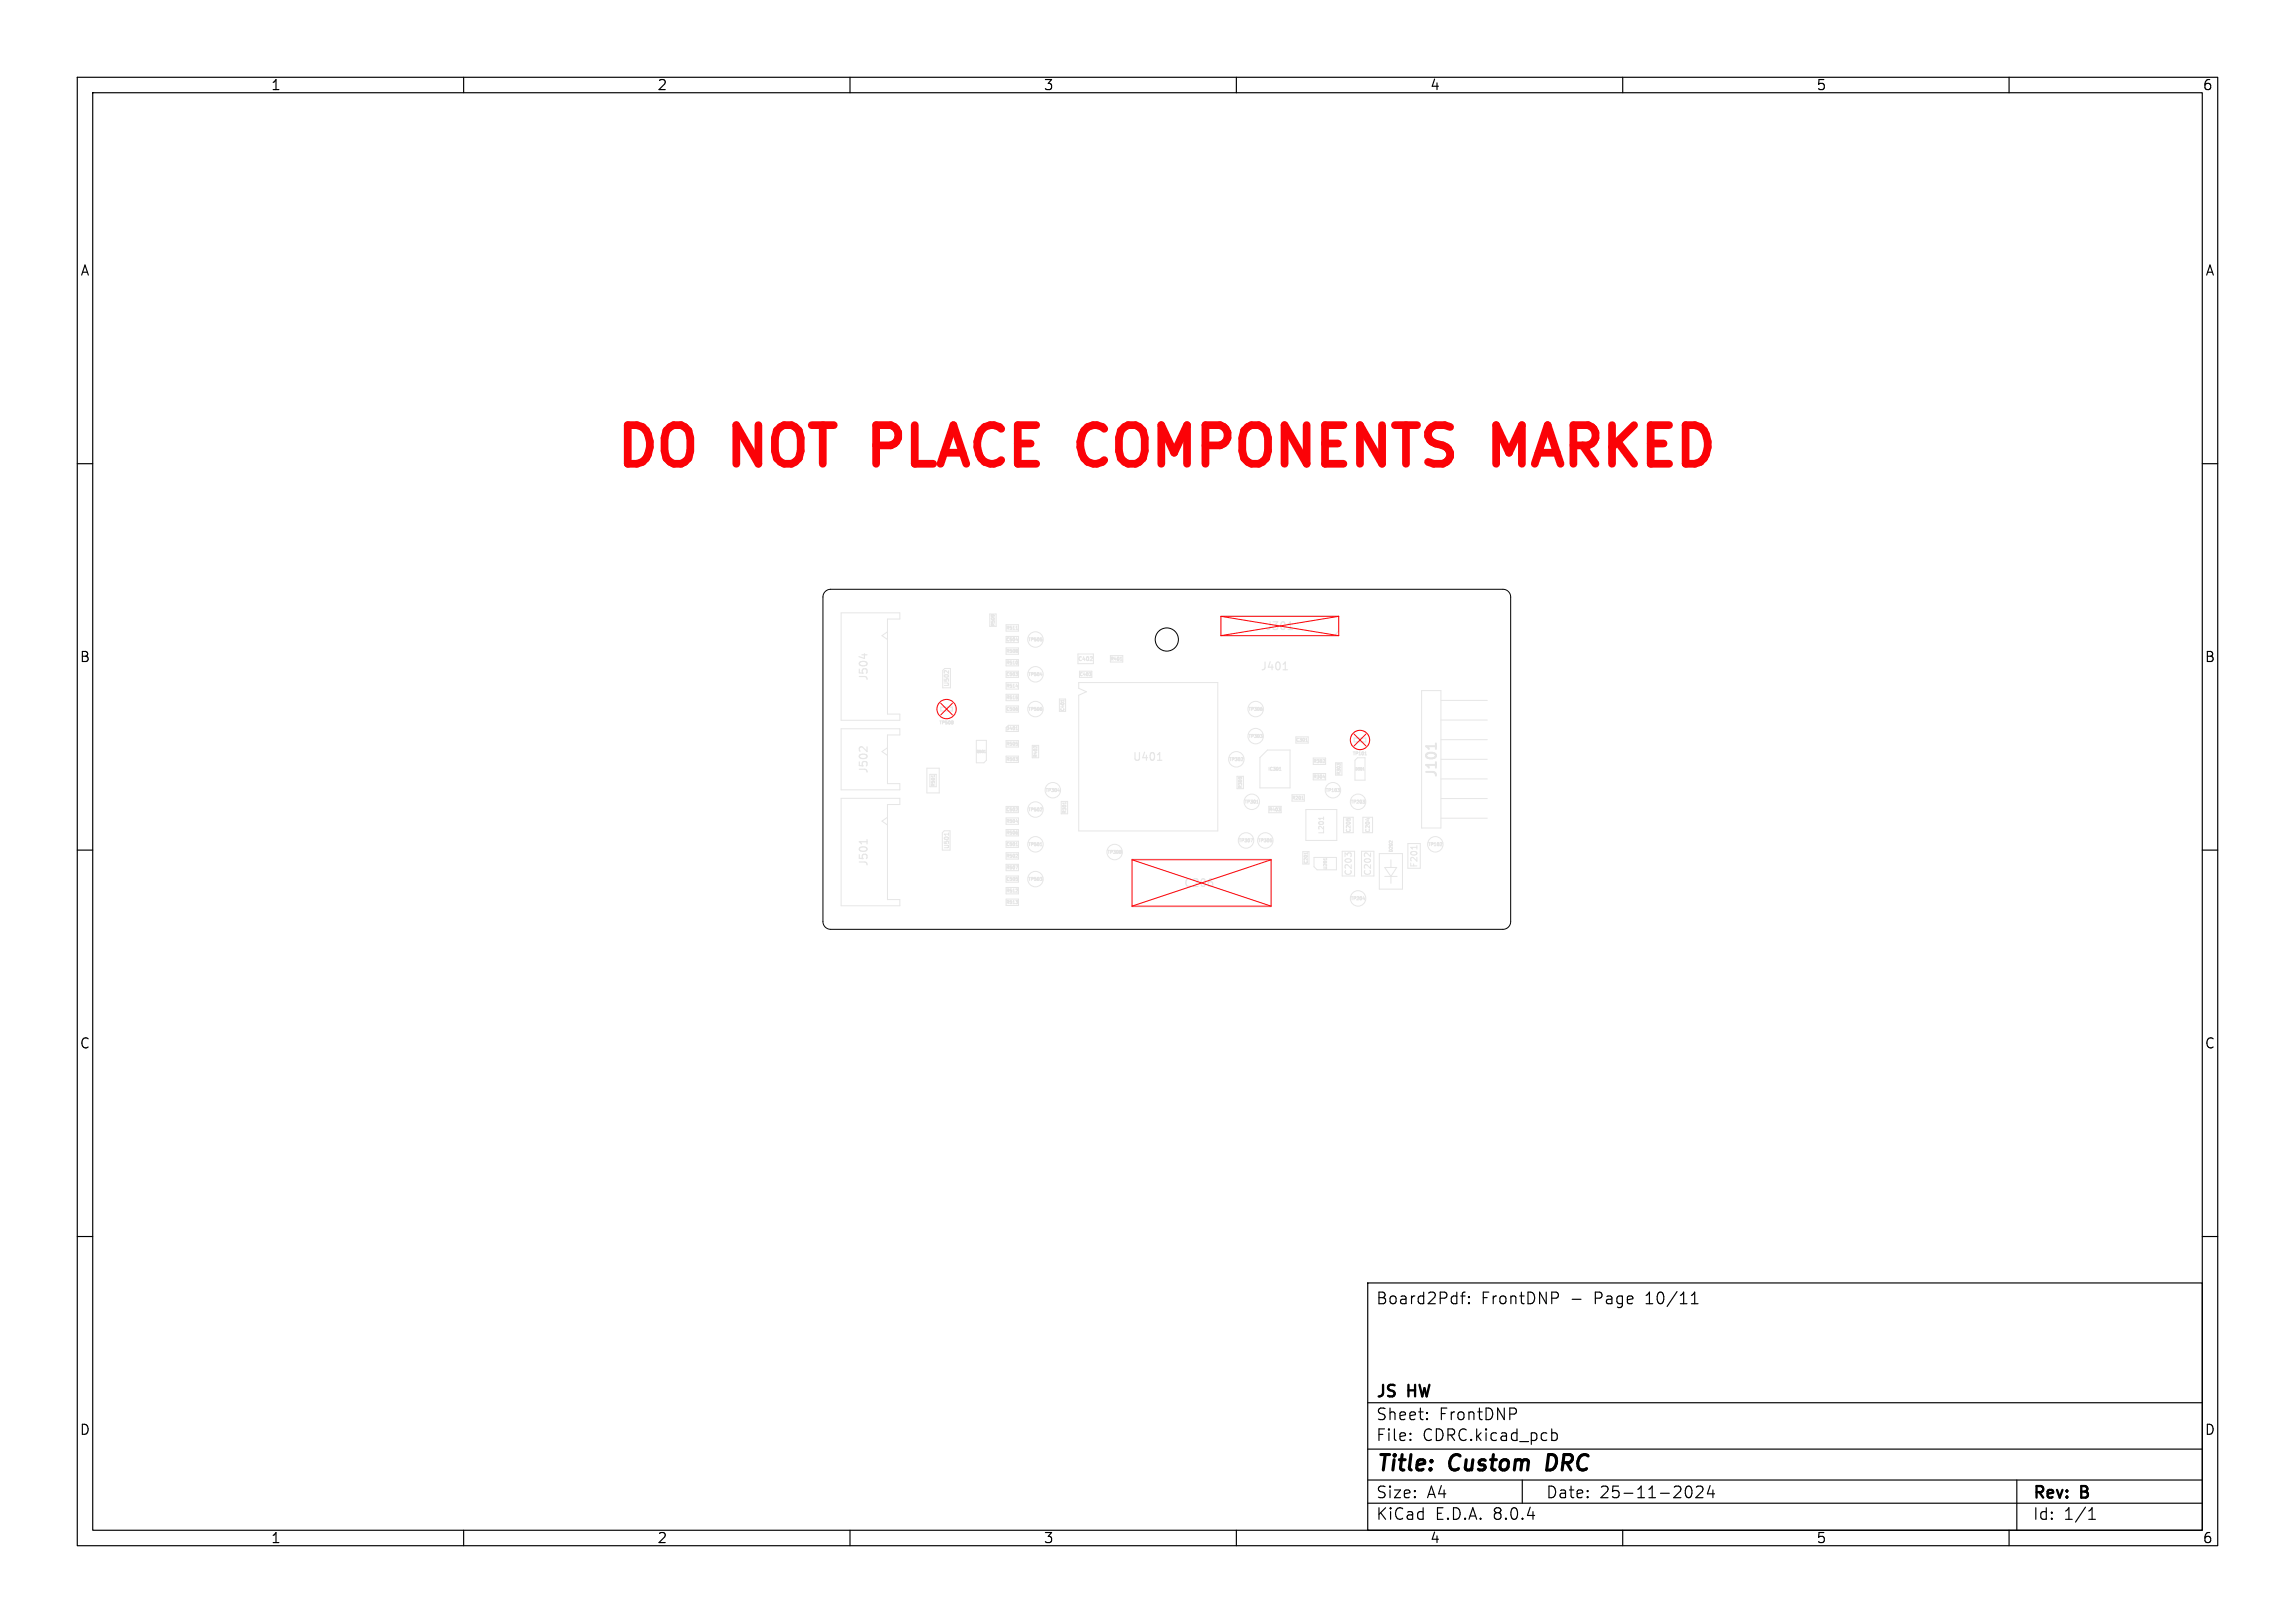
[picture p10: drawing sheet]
<svg xmlns="http://www.w3.org/2000/svg" width="297mm" height="210mm" viewBox="0 0 297 210" stroke-linecap="round" stroke-linejoin="round" font-family="sans-serif">
<defs><g id="words">
<g font-size="7" fill="#fb0207">
<text x="79" y="61.7">DO</text>
<text x="95.1" y="61.7">NOT</text>
<text x="115.2" y="61.7">PLACE</text>
<text x="143.9" y="61.7">COMPONENTS</text>
<text x="199.4" y="61.7">MARKED</text>
</g>
<g font-size="2.8">
<text x="178" y="190.9">Title:</text>
<text x="187.7" y="190.9">Custom</text>
<text x="201" y="190.9">DRC</text>
</g>
<g font-size="2.1">
<text x="178" y="169">Board2Pdf:</text>
<text x="191.7" y="169">FrontDNP</text>
<text x="203.3" y="169">-</text>
<text x="206.5" y="169">Page</text>
<text x="213.2" y="169">10/11</text>
<text x="178" y="184">Sheet:</text>
<text x="178" y="181.2">JS</text>
<text x="182.3" y="181.2">HW</text>
<text x="186.2" y="184">FrontDNP</text>
<text x="178" y="186.7">File:</text>
<text x="184.1" y="186.7">CDRC.kicad_pcb</text>
<text x="178" y="196.9">KiCad</text>
<text x="178" y="194.1">Size:</text>
<text x="184.7" y="194.1">A4</text>
<text x="185.7" y="196.9">E.D.A.</text>
<text x="193.3" y="196.9">8.0.4</text>
<text x="200" y="194.1">Date:</text>
<text x="207" y="194.1">25-11-2024</text>
<text x="263" y="194.3">Rev:</text>
<text x="263" y="196.9">Id:</text>
<text x="267.1" y="196.9">1/1</text>
<text x="269.4" y="194.3">B</text>
</g>
<g font-size="1.8">
<text x="35" y="11.9">1</text>
<text x="85" y="11.9">2</text>
<text x="135" y="11.9">3</text>
<text x="185" y="11.9">4</text>
<text x="235" y="11.9">5</text>
<text x="285" y="11.9">6</text>
<text x="10.3" y="35.9">A</text>
<text x="285.4" y="35.9">A</text>
<text x="10.3" y="85.9">B</text>
<text x="285.3" y="85.9">B</text>
<text x="10.3" y="135.9">C</text>
<text x="285.3" y="135.9">C</text>
<text x="10.3" y="185.9">D</text>
<text x="285.3" y="185.9">D</text>
<text x="35" y="199.9">1</text>
<text x="85" y="199.9">2</text>
<text x="135" y="199.9">3</text>
<text x="185" y="199.9">4</text>
<text x="235" y="199.9">5</text>
<text x="285" y="199.9">6</text>
</g>
<g font-size="1.4" fill="#e6e6e6">
<text x="163.7" y="81.7">J301</text>
<text x="153.1" y="115">C206</text>
</g>
</g></defs>
<g fill="none" stroke="#e6e6e6" stroke-width=".13">
<path d="M108.8 79.3h7.7v.8h-1.7v12.3h1.7v.8h-7.7zM128.1 79.4h.8v1.6h-.8zM128.3 80a.2 .2 0 0 1 .2-.1 .2 .2 0 0 1 .2 .2h-.1a.19 .19 0 0 1-.2 .1 .19 .19 0 0 1-.1-.2zM128.3 79.6v.1M128.3 79.7v.1M128.3 79.8h.2M128.3 79.6h.3l.1 .1M128.3 80h.1M128.3 79.6h.1M128.5 79.6h.1M128.5 79.7v.1M128.5 79.6v.1"/>
<path d="M158 79.7h15.3v1.9l-.7 .7h-14.6zM108.8 94.3h7.7v.8h-1.7v6.3h1.7v.8h-7.7zM114.8 96.8l-.7 .5 .7 .5M114.8 81.7l-.7 .6 .7 .4M119.9 99.4h1.6v3.2h-1.6zM121.6 93.3h.2M121.7 93.3v.4M122 93.5h.2v-.2h-.2v.4M122 86.7l.2-.2h.8v2.5h-1zM122.2 87.9v.2h.3l-.1-.2h.3v.2M122.2 88.4h.4l.1 .1-.1 .2h-.4M122.2 87.4a.27 .27 0 0 1 .3-.1 .27 .27 0 0 1 .2 .2 .27 .27 0 0 1-.3 .2 .27 .27 0 0 1-.2-.3z"/>
<path d="M122.5 93.5h.1M122.6 93.3h-.2v.2h.1M122.6 93.5l-.1 .2-.1-.1M122.7 86.8v.3l-.3-.3-.2 .1 .1 .2M122.8 93.3a.18 .18 0 0 1 .2 .2 .18 .18 0 0 1-.2 .1zM122.8 93.3h.1M123.1 93.4l.1 .1M123.1 93.4l.1-.1 .1 .1M123.1 93.4h.1M123.2 93.5h-.1l.1 .2 .1-.1v-.1M123.2 93.5h.1M123.3 93.4v.1"/>
<path d="M123.3 93.4h.1M126.4 95.8h1.2v2.6l-.3 .3h-.9zM126.5 97.1h.1v.3l-.1-.1zM126.5 97.3l.2 .1M126.8 97.4h.1M126.9 97.1h-.1v.1h.1l.1 .1M127 97.3l-.1 .1M127.1 97.1l.1 .3v-.1v-.2M127.1 97.1h.1M127.2 97.1h.1M127.4 97.4h.2M127.4 97.2l.1-.1v.3"/>
<path d="M128.3 80.3v.2h.2v-.1l.1-.1v.2M128.3 80.7v.2h.4M128.3 80.7h.1M128.3 80.7h.2v.2M128.7 80.7l-.2 .1M130.2 91.4h1.6v.7h-1.6zM130.2 89.8h1.6v.9h-1.6zM130.2 97.8h1.6v.9h-1.6zM130.2 86.8h1.6v.9h-1.6zM130.2 80.8h1.6v.9h-1.6zM130.2 82.4h1.6v.7h-1.6zM130.2 83.8h1.6v.9h-1.6z"/>
<path d="M130.2 85.3h1.6v.9h-1.6zM130.2 88.3h1.6v.9h-1.6zM130.2 94.1l.3-.3h1.3v.9h-1.6zM130.2 95.8h1.6v.9h-1.6zM130.3 81.2h.2v-.1l-.2-.1v.4M130.3 84.2h.2v-.1l-.2-.1v.4M130.3 85.7h.2v-.1l-.2-.1v.4M130.3 88.7h.2v-.1l-.2-.1v.4M130.3 90.2h.2v-.1l-.2-.1v.4M130.3 94a.2 .2 0 0 1 .3 .2 .2 .2 0 0 1-.3 .2zM130.3 96.2h.2v-.1l-.2-.1v.4M130.3 98.2h.2v-.1l-.2-.1v.4"/>
<path d="M130.4 96.2l.2 .2M130.4 90.2l.2 .2M130.4 81.2l.2 .2M130.4 98.2l.2 .2M130.4 84.2l.2 .2M130.4 88.7l.2 .2M130.4 85.7l.2 .2M130.5 87.1a.18 .18 0 0 0-.2 .1 .18 .18 0 0 0 .3 .2M130.5 82.6a.18 .18 0 0 0-.2 .1 .18 .18 0 0 0 .3 .2M130.5 91.6a.18 .18 0 0 0-.2 .1 .18 .18 0 0 0 .3 .2M130.5 87.1h.1M130.5 91.6h.1"/>
<path d="M130.5 82.6h.1M130.7 81.4h.2M130.7 84.4h.2M130.7 88.9h.2M130.7 85.9h.2M130.8 94l-.1 .3h.3M130.9 96.2h.1M130.9 81.2h.1M130.9 94.2v.2M130.9 84.2h.1M130.9 88.7h.1M130.9 87h-.2v.2h.2v.2h-.2"/>
<path d="M130.9 81.2v.2M130.9 82.5h-.2v.2h.2v.2h-.2M130.9 84.2v.2M130.9 85.5h-.2v.2h.2v.2M130.9 88.7v.2M130.9 90h-.2v.2h.2v.2h-.2M130.9 91.5h-.2v.2h.2v.2h-.2M130.9 96.2v.2h-.2M130.9 98h-.2v.2h.2v.2h-.2M130.9 84h-.2v.2h.2M130.9 81h-.2v.2h.2M130.9 88.5h-.2v.2h.2"/>
<path d="M130.9 96h-.2v.2h.2M130.9 81.4h.1M130.9 84.4h.1M130.9 88.9h.1M130.9 85.9h.1M131.1 81.1l.1-.1v.4M131.1 85.6l.1-.1v.4M131.1 88.6l.1-.1v.4M131.1 90.1l.1-.1v.4M131.1 90.4h.2M131.1 81.4h.2M131.1 88.9h.2"/>
<path d="M131.1 85.9h.2M131.1 87.1l.1-.1a.18 .18 0 0 1 .1 .2 .18 .18 0 0 1-.2 .2zM131.1 94.1l.1-.1a.18 .18 0 0 1 .1 .2 .18 .18 0 0 1-.2 .2zM131.1 94.4h.1M131.1 84.4h.1M131.1 82.6l.1-.1a.18 .18 0 0 1 .1 .2 .18 .18 0 0 1-.2 .2zM131.1 84.1l.1-.1a.18 .18 0 0 1 .1 .2 .18 .18 0 0 1-.2 .2zM131.1 91.6l.1-.1a.18 .18 0 0 1 .1 .2 .18 .18 0 0 1-.2 .2zM131.1 96.1l.1-.1a.18 .18 0 0 1 .1 .2 .18 .18 0 0 1-.2 .2zM131.1 98.1l.1-.1a.18 .18 0 0 1 .1 .2 .18 .18 0 0 1-.2 .2zM131.1 87.1h.1M131.1 96.1h.1"/>
<path d="M131.1 91.6h.1M131.1 98.1h.1M131.1 82.6h.1M131.4 87h.3l-.1 .2h.1v.2h-.3M131.4 98h.3l-.1 .2h.1v.2h-.3M131.5 81.1l.1-.1v.4M131.5 94.1l.1-.1v.4M131.5 84.1h.1M131.5 81.4h.2M131.5 84.1v-.1l.2 .1M131.5 94.4h.2M131.5 84.1v.1"/>
<path d="M131.5 85.9a.19 .19 0 0 1-.1-.2 .19 .19 0 0 1 .2-.1l.1 .3M131.5 85.9h.1M131.5 84.2v.1v.1h.2l-.1-.2M131.5 84.2h.1M131.6 88.5l-.1 .3h.2M131.6 82.5l-.1 .3h.2M131.7 91.5l-.2 .1v.3h.2v-.2l-.2 .1M131.7 82.7v.2M131.7 88.7v.2M131.7 85.9h-.1M131.7 90h-.2v.2h.2v.2h-.2M131.7 96h-.2v.2h.2v.2h-.2"/>
<path d="M131.7 84.1h.1M131.7 84.1l-.1 .1M133.1 87h.2M133.1 82.5h.2M133.1 91.5h.2M133.2 82.5v.4M133.2 87v.4M133.2 91.5v.4M133.5 87.2h.2v-.1l-.2-.1v.4M133.5 82.7h.2v-.1l-.2-.1v.4M133.5 91.7h.2v-.1l-.2-.1v.4M133.6 96.4h.8v1.7h-.8z"/>
<path d="M133.8 96.8h.1M133.8 97a.19 .19 0 0 1 .2-.1 .19 .19 0 0 1 .2 .2h-.1a.19 .19 0 0 1-.2 .1 .19 .19 0 0 1-.1-.2zM133.9 97.4h.3M134 97.9v-.2h-.2v.2h.4M134 97.3v.2l-.2-.1M134.1 87h-.2v.2h.1l.1 .2h-.2M134.1 82.5h-.2v.2h.1l.1 .2h-.2M134.1 91.5h-.2v.2h.1l.1 .2h-.2M134.2 96.6v.2l-.3-.2h-.1v.2M134.2 97.7l-.2 .1M134.3 87.1v-.1a.18 .18 0 0 1 .2 .2 .18 .18 0 0 1-.2 .2zM134.3 91.6v-.1a.18 .18 0 0 1 .2 .2 .18 .18 0 0 1-.2 .2z"/>
<path d="M134.3 82.6v-.1a.18 .18 0 0 1 .2 .2 .18 .18 0 0 1-.2 .2zM134.7 91.6l-.1 .3h.2v-.2l-.2 .1M134.7 91.6h.1M134.7 87l-.1 .3h.3M134.8 91.5l-.1 .1M134.8 87.2v.2M134.8 82.5h-.2v.2h.2v.2h-.2M137.1 90.4h.8v1.7h-.8zM137.3 91.7a.18 .18 0 0 0 .2 .2 .18 .18 0 0 0 .1-.2M137.3 91a.19 .19 0 0 1 .2-.1 .19 .19 0 0 1 .2 .2h-.1a.22 .22 0 0 1-.3-.1zM137.3 91h.1M137.4 91.4h.3"/>
<path d="M137.5 91.3v.2l-.2-.1M137.7 90.6v.2M137.7 90.7h-.4l.1 .1M139.5 84.6h2v1.3h-2zM139.6 88.3h18v19.2h-18v-17.5l1-.5-1-.4zM139.7 86.8h1.6v.9h-1.6zM139.9 85.4v.1M139.9 85a.23 .23 0 0 0-.3 .2 .23 .23 0 0 0 .3 .3M140.1 87.1a.18 .18 0 0 0-.3 .1 .18 .18 0 0 0 .3 .2M140.2 85l-.1 .3h.3M140.3 87l-.1 .3h.3M140.4 85.1v.4"/>
<path d="M140.4 87.2v.2M140.6 87.1a.19 .19 0 0 0 0 .2 .19 .19 0 0 0 .2 .1v-.3M140.6 87.1h.2M140.6 87.1h.1M140.7 85a.23 .23 0 0 1 .2 .2 .23 .23 0 0 1-.2 .2zM140.8 87.1h.1M140.8 85.4v.1M140.9 87h.3l-.1 .2h.1v.2h-.3M141.1 85h.2l.1 .1-.3 .4h.3M143.7 84.8h1.6v.9h-1.6zM143.8 85.2h.2v-.1l-.2-.1v.4M143.9 85.2l.2 .2"/>
<path d="M144.3 85l-.1 .3h.3M144.4 85.2v.2M144.6 85.1l.1-.1a.18 .18 0 0 1 .1 .2 .18 .18 0 0 1-.2 .2zM145 85.4h.2M145 85.1l.1-.1v.4M159.1 98h.2M159.2 98v.4M159.5 98.2h.2v-.1l-.2-.1v.4M159.8 98h.3l-.1 .2h.1v.2h-.3M160.3 98.1v-.1a.18 .18 0 0 1 .2 .2 .18 .18 0 0 1-.2 .2zM160.6 98.1l.2-.1v.1l-.2 .3h.2M160.6 98.1h.1"/>
<path d="M161.6 95h.2M161.6 91.5h.2M161.7 91.5v.4M161.7 95v.4M162 95.2h.2v-.1l-.2-.1v.4M162 91.7h.2v-.1l-.2-.1v.4M162.3 91.5h.3l-.1 .2h.1v.2h-.3M162.3 95h.3l-.1 .2h.1v.2h-.2M162.3 95.4h.1M162.8 91.6v-.1a.18 .18 0 0 1 .2 .2 .18 .18 0 0 1-.2 .2zM162.8 95.1v-.1a.18 .18 0 0 1 .2 .2 .18 .18 0 0 1-.2 .2zM163 98l1-.9h2.9v4.9h-3.9z"/>
<path d="M163.1 95h.2l-.1 .2h.1M163.1 95.4h.2M163.2 91.6l-.1 .3h.2v-.2l-.2 .1M163.2 91.6h.1M163.3 95.2h.1M163.3 91.5l-.1 .1M163.3 95.2v.2M163.3 95.4h.1M164.2 99.3v.4M164.6 99.3a.18 .18 0 0 0-.2 .2 .18 .18 0 0 0 .2 .1M164.8 99.6l.2 .1M164.8 99.3h.2l-.1 .1 .1 .1v.1"/>
<path d="M165 99.6v.1M165.2 99.6a.19 .19 0 0 1 0-.2 .19 .19 0 0 1 .2-.1v.3M165.2 99.6v.1M165.2 99.7h.2M165.4 99.6v.1M165.6 99.7h.2M165.6 99.4l.1-.1v.4M167.7 95.4h1.6v.7h-1.6zM168.1 95.6a.18 .18 0 0 0-.3 .1 .18 .18 0 0 0 .3 .2M168.2 95.5h.2l-.1 .2h.1v.2h-.2M168.6 95.6l.1-.1a.18 .18 0 0 1 .1 .2 .18 .18 0 0 1-.2 .2zM169 95.9h.2"/>
<path d="M169 95.6l.1-.1v.4M169.9 98.1h1.7v.8h-1.7zM170.1 98.5h.2v-.2h-.2v.4M170.2 98.5l.1 .2M170.4 98.3h.3l-.1 .1 .1 .1v.1h-.3M170.9 98.3a.18 .18 0 0 1 .2 .2 .18 .18 0 0 1-.2 .1zM171.2 98.3h.2v.1l-.2 .3h.2M172.8 98.7h.9v1.6h-.9zM173 99.8v-.2l.2 .1v-.1h.2v.2M173.1 99.2a.2 .2 0 0 1 .2 0 .2 .2 0 0 1 .1 .2 .19 .19 0 0 1-.2 0 .19 .19 0 0 1-.1-.2zM173.1 100l-.1 .2h.4M173.1 100h.1"/>
<path d="M173.1 99.2h.1M173.2 100h.1M173.2 98.8v.1l-.2-.1v.3M173.2 100v.2M173.2 98.8h.2v.3M173.2 98.8h.1M173.4 99.9l-.2 .2M175.1 97.3h.2M175.2 97.3v.4M175.3 98.4l.4-.3h.9v2.9h-1.3zM175.5 99.3a.16 .16 0 0 1 .1 .2 .16 .16 0 0 1-.1 .1zM175.5 97.5h.2v-.2h-.2v.4"/>
<path d="M175.7 99.3h.2l-.1 .1 .1 .1v.1h-.2M175.9 97.4l.1-.1v.4M175.9 97.7h.2M176.1 99.6h.1M176.1 99.4v.2M176.1 99.3l.2 .1-.1 .2h-.1M176.1 99.3v.1M176.3 97.3a.18 .18 0 0 1 .2 .2 .18 .18 0 0 1-.2 .1zM176.4 99.4l.1-.1v.3M176.4 99.6h.2M176.6 97.7h.2M176.6 97.4l.1-.1v.4"/>
<path d="M184 89.4h2.5v17.7h-2.5zM186.5 98.3h6M186.5 90.6h6M186.5 93.2h6M186.5 95.7h6M108.8 103.3h7.7v.8h-1.7v12.3h1.7v.8h-7.7zM114.8 105.8l-.7 .4 .7 .6M120.3 100.2h.9v1.6h-.9zM120.5 101.1v.2h.2v-.2h.2v.2M120.6 100.7a.19 .19 0 0 1 .2 0 .19 .19 0 0 1 .1 .2 .19 .19 0 0 1-.2 0 .19 .19 0 0 1-.1-.2zM120.7 101.7v-.2h-.1l-.1 .2h.4M120.9 100.4h-.4l.1 .1"/>
<path d="M120.9 101.4l-.2 .2M120.9 100.3v.2M122.2 109.4h.4l.1 .1-.1 .2h-.4M122.2 108.9v.2h.3l-.1-.2h.3v.2M122.2 107.5h.7v2.5h-1v-2.2zM122.2 108.4a.27 .27 0 0 1 .3-.1 .27 .27 0 0 1 .2 .2 .27 .27 0 0 1-.3 .2 .27 .27 0 0 1-.2-.3zM122.7 107.8v.3M122.7 107.9h-.5l.2 .2M130.2 108.8h1.6v.9h-1.6zM130.2 110.3h1.6v.9h-1.6zM130.2 105.8h1.6v.9h-1.6zM130.2 104.4h1.6v.7h-1.6z"/>
<path d="M130.2 107.3h1.6v.9h-1.6zM130.2 111.8h1.6v.9h-1.6zM130.2 113.4h1.6v.7h-1.6zM130.2 114.8h1.6v.9h-1.6zM130.2 116.3h1.6v.9h-1.6zM130.3 106.2h.2v-.1l-.2-.1v.4M130.3 107.7h.2v-.1l-.2-.1v.4M130.3 110.7h.2v-.1l-.2-.1v.4M130.3 112.2h.2v-.1l-.2-.1v.4M130.3 115.2h.2v-.1l-.2-.1v.4M130.3 116.7h.2v-.1l-.2-.1v.4M130.4 115.2l.2 .2"/>
<path d="M130.4 106.2l.2 .2M130.4 116.7l.2 .2M130.4 110.7l.2 .2M130.4 107.7l.2 .2M130.4 112.2l.2 .2M130.5 104.6a.18 .18 0 0 0-.2 .1 .18 .18 0 0 0 .3 .2M130.5 109.1a.18 .18 0 0 0-.2 .1 .18 .18 0 0 0 .3 .2M130.5 113.6a.18 .18 0 0 0-.2 .1 .18 .18 0 0 0 .3 .2M130.5 109.1h.1M130.5 113.6h.1M130.5 104.6h.1M130.7 115.4h.2"/>
<path d="M130.7 106.4h.2M130.7 107.9h.2M130.7 110.9h.2M130.9 115.2h.1M130.9 106.2h.1M130.9 110.7h.1M130.9 104.5h-.2v.2h.2v.2h-.2M130.9 106.2v.2M130.9 107.5h-.2v.2h.2v.2M130.9 109h-.2v.2h.2v.2h-.2M130.9 110.7v.2M130.9 112h-.2v.2h.2v.2h-.2"/>
<path d="M130.9 113.5h-.2v.2h.2v.2h-.2M130.9 115.2v.2M130.9 116.5h-.2v.2h.2v.2h-.2M130.9 115h-.2v.2h.2M130.9 115.4h.1M130.9 110.9h.1M130.9 106h-.2v.2h.2M130.9 106.4h.1M130.9 110.5h-.2v.2h.2M130.9 107.9h.1M131.1 116.6l.1-.1v.4M131.1 115.4h.2"/>
<path d="M131.1 115.1l.1-.1v.4M131.1 116.9h.2M131.1 107.6l.1-.1a.18 .18 0 0 1 .1 .2 .18 .18 0 0 1-.2 .2zM131.1 112.1l.1-.1a.18 .18 0 0 1 .1 .2 .18 .18 0 0 1-.2 .2zM131.1 106.4h.1M131.1 110.9h.1M131.1 107.9h.1M131.1 104.6l.1-.1a.18 .18 0 0 1 .1 .2 .18 .18 0 0 1-.2 .2zM131.1 106.1l.1-.1a.18 .18 0 0 1 .1 .2 .18 .18 0 0 1-.2 .2zM131.1 109.1l.1-.1a.18 .18 0 0 1 .1 .2 .18 .18 0 0 1-.2 .2zM131.1 110.6l.1-.1a.18 .18 0 0 1 .1 .2 .18 .18 0 0 1-.2 .2zM131.1 113.6l.1-.1a.18 .18 0 0 1 .1 .2 .18 .18 0 0 1-.2 .2z"/>
<path d="M131.1 109.1h.1M131.1 113.6h.1M131.1 104.6h.1M131.4 116.5h.3l-.1 .2h.1v.2h-.3M131.4 112h.3l-.2 .4M131.5 104.6l.1-.1 .1 .1-.3 .3h.3M131.5 110.6l.1-.1 .1 .1-.3 .3h.3M131.5 115.1l.1-.1 .1 .1-.3 .3h.3M131.5 109.4h.2M131.5 109.1l.1-.1v.4M131.6 106l-.1 .3h.2M131.7 107.5l-.2 .1v.3h.2v-.2l-.2 .1"/>
<path d="M131.7 106.2v.2M131.7 113.5h-.2v.2h.2v.2h-.2M133.1 109h.2M133.1 113.5h.2M133.1 104.5h.2M133.2 104.5v.4M133.2 109v.4M133.2 113.5v.4M133.5 104.7h.2v-.1l-.2-.1v.4M133.5 109.2h.2v-.1l-.2-.1v.4M133.5 113.7h.2v-.1l-.2-.1v.4M134.1 104.5h-.2v.2h.1l.1 .2h-.2"/>
<path d="M134.1 109h-.2v.2h.1l.1 .2h-.2M134.1 113.5h-.2v.2h.1l.1 .2h-.2M134.3 113.6v-.1a.18 .18 0 0 1 .2 .2 .18 .18 0 0 1-.2 .2zM134.3 104.6v-.1a.18 .18 0 0 1 .2 .2 .18 .18 0 0 1-.2 .2zM134.3 109.1v-.1a.18 .18 0 0 1 .2 .2 .18 .18 0 0 1-.2 .2zM134.6 113.5h.2l-.1 .2h.1v.2h-.2M134.6 109.4h.2M134.6 109.1l.1-.1v.4M134.8 104.6h-.2M134.8 104.6h.1M134.8 104.6v.1l-.2 .2h.2M135.4 102h.2"/>
<path d="M135.5 102v.4M135.7 102.2h.2v-.1l-.2-.1v.4M136.1 102.4h.2M136.1 102h.2l-.1 .2h.1v.2M136.3 102.4h.1M136.5 102.1l.1-.1a.18 .18 0 0 1 .1 .2 .18 .18 0 0 1-.2 .2zM136.5 102.4h.1M137 102l-.1 .3h.2M137.1 102.2v.2M137.3 103.7h.9v1.6h-.9zM137.5 104.8v-.2l.2 .1v-.1h.2v.2M137.6 104.2a.19 .19 0 0 1 .2 0 .19 .19 0 0 1 .1 .2 .21 .21 0 0 1-.2 0 .21 .21 0 0 1-.1-.2z"/>
<path d="M137.6 104.4h.1M137.7 105.2v-.2h-.1l-.1 .2h.4M137.9 103.9h-.4l.1 .1M137.9 104.9l-.2 .2M137.9 103.8v.2M143.4 110h.2M143.5 110v.4M143.7 110.2h.2v-.1l-.2-.1v.4M144.1 110h.2l-.1 .2h.1v.2h-.2M144.5 110.1l.1-.1a.18 .18 0 0 1 .1 .2 .18 .18 0 0 1-.2 .2zM144.9 110.2v.1v.1h.2v-.2M144.9 110.2h.1"/>
<path d="M145 110.2h.1M145.1 110.1h-.2v.1M145.1 110.1h.1M145.1 110.2h.1M145.1 110.1l-.1 .1M146.5 111.1h18v6.3h-18zM160.1 100.4h.8v1.7h-.8zM160.3 100.6v.2h.2v-.2h.1v.2M160.3 101.6v-.3l.1 .1 .1-.1h.1v.3M160.3 101a.19 .19 0 0 1 .2-.1 .19 .19 0 0 1 .2 .2h-.1a.19 .19 0 0 1-.2 .1 .19 .19 0 0 1-.1-.2zM160.4 108.5h.2M160.5 108.5v.4"/>
<path d="M160.5 101.9v-.2h-.2v.2h.4M160.7 101.7l-.2 .1M160.9 108.7h-.2M160.9 108.7v-.1l-.2-.1v.4M160.9 108.7h.1M161.1 108.9h.2M161.1 108.5h.2l-.1 .2h.1M161.1 103.5h.2M161.2 103.5v.4M161.3 108.7h.1M161.3 108.7v.2M161.3 108.9h.1"/>
<path d="M161.5 103.7h.2v-.1l-.2-.1v.4M161.5 108.9a.19 .19 0 0 1 0-.2 .19 .19 0 0 1 .2-.1v.3M161.5 108.9h.1M161.5 108.9h.2M161.7 108.9h.1M161.8 103.5h.3l-.1 .2h.1v.2h-.3M161.9 108.5h.2l-.2 .4M162.3 103.6a.19 .19 0 0 0-.1 .2 .19 .19 0 0 0 .2 .1v-.3M162.3 103.6h.1M162.4 103.6h.1M162.6 103.9h.2M162.6 103.6l.1-.1v.4"/>
<path d="M162.9 108.5h.2M163 108.5v.4M163.2 108.7h.2v-.1l-.2-.1v.4M163.6 108.5h.2l-.1 .2h.1M163.6 108.9h.2M163.8 108.7h.1M163.8 108.7v.2M163.8 108.9h.1M164 108.6l.1-.1a.19 .19 0 0 1 .1 .2 .19 .19 0 0 1-.2 .2zM164 108.9h.1M164.2 104.3h1.6v.9h-1.6zM164.3 104.7h.2v-.1l-.2-.1v.4"/>
<path d="M164.4 104.7l.2 .2M164.6 108.5h-.2v.2h.2v.2h-.2M164.8 104.5l-.1 .3h.3M164.9 104.7v.2M165.1 104.6l.1-.1a.18 .18 0 0 1 .1 .2 .18 .18 0 0 1-.2 .2zM165.1 104.6h.1M165.4 104.5h.3l-.1 .2h.1v.2h-.3M167.2 102.8h1.6v.9h-1.6zM167.4 103.2l.2 .2M167.5 103.2h-.2M167.5 103.2h.1M167.5 103.2v-.1l-.2-.1v.4"/>
<path d="M167.7 103.1l.2-.1v.1l-.2 .3h.2M168.1 103.4a.19 .19 0 0 1 0-.2 .19 .19 0 0 1 .2-.1v.3M168.1 103.4h.1M168.1 103.4h.2M168.3 103.4h.1M168.5 103.4h.2M168.5 103.1l.1-.1v.4M168.6 110.2h.8v1.6h-.8zM168.8 110.7a.19 .19 0 0 1 .2 0 .19 .19 0 0 1 .2 .2h-.1a.19 .19 0 0 1-.2 0 .19 .19 0 0 1-.1-.2zM168.8 111.4a.18 .18 0 0 0 .2 .3 .18 .18 0 0 0 .1-.3M169 104.8h4v4h-4zM169.2 111.1v.2l-.3-.2h-.1v.2"/>
<path d="M169.2 110.4h-.4l.1 .1M169.2 110.3v.2M169.9 100.1h1.7v.8h-1.7zM170 111h3v1.5h-2.6l-.4-.4zM170.2 100.5l.1 .2M170.3 100.5h-.2M170.3 100.5v-.2h-.2v.4M170.3 100.5h.1M170.4 100.3h.3l-.1 .1 .1 .1v.1h-.3M170.7 106.4a.3 .3 0 0 1 .4-.1 .3 .3 0 0 1 .2 .3 .31 .31 0 0 1-.4 .1 .31 .31 0 0 1-.2-.3zM170.9 100.6a.19 .19 0 0 1-.1-.2 .19 .19 0 0 1 .2-.1v.3M170.9 100.6v.1"/>
<path d="M170.9 100.7h.1M171 100.6v.1M171.3 112.2l.4 .1-.1 .1h-.3M171.3 105.9h-.6l.1 .2M171.3 105.7v.4M171.3 106.9v.4l-.5-.4-.1 .1v.3M171.3 107.5v.3h-.6M171.3 100.3l-.1 .2h.3M171.3 111.5a.19 .19 0 0 1 .2-.1 .19 .19 0 0 1 .2 .2h-.1a.19 .19 0 0 1-.2 .1 .19 .19 0 0 1-.1-.2zM171.4 100.4v.3M171.6 102h.2M171.7 111.8v.3l-.3-.3-.1 .1v.1"/>
<path d="M171.7 111v.3M171.7 111.2h-.4l.1 .1M171.7 102v.4M172 102.2h.2v-.1l-.2-.1v.4M172.4 102.4h.2M172.4 102.1l.1-.1v.4M172.8 102.1v-.1a.18 .18 0 0 1 .2 .2 .18 .18 0 0 1-.2 .2zM173.1 102.4h.2M173.1 102h.2l-.1 .2h.1v.2M173.3 102.4h.1M173.7 110.1h1.6v3.3h-1.6zM173.9 105.8h1.2v2h-1.2z"/>
<path d="M174.1 110.9v-.5l.3 .2v-.2h.4l.1 .1-.1 .4M174.1 111.2a.47 .47 0 0 1 .8 .2 .45 .45 0 0 1-.8-.1zM174.1 112.6a.35 .35 0 0 0 .4 .5 .35 .35 0 0 0 .3-.5M174.2 105.9v.2l.3 .1-.1-.3h.3v.3M174.3 106.4a.24 .24 0 0 1 .2-.1 .24 .24 0 0 1 .2 .3 .24 .24 0 0 1-.3 .1 .24 .24 0 0 1-.1-.3zM174.3 107.3a.22 .22 0 0 0 .2 .3 .22 .22 0 0 0 .2-.3M174.7 106.8v.3l-.3-.3-.2 .1 .1 .2M174.9 111.9v.5l-.6-.5-.2 .1v.3M174.9 116h.2M174.9 103.5h.2M175 103.5v.4M175 116v.4"/>
<path d="M175.2 103.7h.2v-.1l-.2-.1v.4M175.2 116.2h.2v-.1l-.2-.1v.4M175.6 116.1l.2-.1v.1l-.2 .3h.2M175.6 103.6h.2M175.6 103.6h.1M175.8 103.6h.1M175.8 103.6v.1l-.2 .2h.2M176 103.6a.19 .19 0 0 0 0 .2 .19 .19 0 0 0 .2 .1v-.3M176 116.4a.19 .19 0 0 1 0-.2 .19 .19 0 0 1 .2-.1v.3M176 116.4h.1M176 116.4h.2M176 103.6h.2"/>
<path d="M176 103.6h.1M176.2 103.6h.1M176.2 116.4h.1M176.2 110.1h1.6v3.3h-1.6zM176.3 103.5h.3l-.1 .2h.1v.2h-.3M176.4 105.8h1.2v2h-1.2zM176.5 116l-.1 .3h.2M176.6 116.2v.2M176.6 111.2a.47 .47 0 0 1 .8 .2 .45 .45 0 0 1-.8-.1zM176.6 112.6a.35 .35 0 0 0 .4 .5 .35 .35 0 0 0 .3-.5M176.8 106.4a.24 .24 0 0 1 .2-.1 .24 .24 0 0 1 .2 .3 .24 .24 0 0 1-.3 .1 .24 .24 0 0 1-.1-.3zM176.8 107.3a.22 .22 0 0 0 .2 .3 .22 .22 0 0 0 .2-.3"/>
<path d="M176.9 105.9h.3M177.1 105.9v.3l-.4-.2M177.2 106.8v.3l-.3-.3-.2 .1 .1 .2M177.4 110.4v.5l-.6-.5-.2 .1v.3M177.4 111.9v.5l-.6-.5-.2 .1v.3M178.5 110.5h3v4.6h-3zM179.2 112.2h1.6l-.8 1.2zM179.2 113.4h1.6M179.8 110a.21 .21 0 0 1 .2 0 .21 .21 0 0 1 .2 .2h-.4zM179.8 109.2a.19 .19 0 0 1 .2 0 .19 .19 0 0 1 .2 .2h-.1a.19 .19 0 0 1-.2 0 .19 .19 0 0 1-.1-.2zM180 111.3v.9M180 113.4v.9"/>
<path d="M180.2 108.8v.3l-.3-.3-.1 .1v.1M180.2 109.6v.2l-.3-.2h-.1v.2M182.2 109.1h1.6v3.3h-1.6zM182.6 111.7v.3h.8M182.6 110.3a.47 .47 0 0 1 .8 .1 .45 .45 0 0 1-.8 0zM182.9 111.8v.2M183.4 110.9v.5l-.6-.5-.2 .2v.3M183.4 109.4v.5M183.4 109.6h-.8l.2 .3M184.9 109h.2M185 109v.4M185.2 109.2h.2v-.1l-.2-.1v.4"/>
<path d="M185.6 109.4h.2M185.6 109.1l.1-.1v.4M186 109.1l.1-.1a.18 .18 0 0 1 .1 .2 .18 .18 0 0 1-.2 .2zM186 109.1h.1M186.4 109.1l.1-.1 .1 .1-.3 .3h.3M186.5 100.8h6M186.5 103.3h6M186.5 105.9h6"/>
<circle cx="134" cy="87.2" r="1"/>
<circle cx="134" cy="91.7" r="1"/>
<circle cx="134" cy="82.7" r="1"/>
<circle cx="160" cy="98.2" r="1"/>
<circle cx="162.5" cy="95.2" r="1"/>
<circle cx="162.5" cy="91.7" r="1"/>
<circle cx="134" cy="109.2" r="1"/>
<circle cx="134" cy="113.7" r="1"/>
<circle cx="134" cy="104.7" r="1"/>
<circle cx="136.2" cy="102.2" r="1"/>
<circle cx="144.2" cy="110.2" r="1"/>
<circle cx="161.3" cy="108.7" r="1"/>
<circle cx="162" cy="103.7" r="1"/>
<circle cx="163.7" cy="108.7" r="1"/>
<circle cx="172.5" cy="102.2" r="1"/>
<circle cx="175.7" cy="103.7" r="1"/>
<circle cx="175.7" cy="116.2" r="1"/>
<circle cx="185.7" cy="109.2" r="1"/>
</g>
<g fill="none" stroke="#e6e6e6" stroke-width=".15">
<path d="M111.2 99.5h.7a.32 .32 0 0 1 .3 .4M111.2 86.6v.5h.5l-.1-.1v-.4l.2-.1 .3 .1 .1 .1-.1 .4M111.2 87.5h.7a.32 .32 0 0 1 .3 .4M111.2 98.6v.5h.5l-.1-.1v-.4l.2-.1 .3 .1 .1 .1-.1 .4M111.3 85.7a.54 .54 0 0 1 .9 .2 .57 .57 0 0 1-1-.1zM111.3 97.7a.54 .54 0 0 1 .9 .2 .57 .57 0 0 1-1-.1zM111.5 84.7h.7M111.9 84.6v.6l-.7-.2M112.2 96.6v.7l-.7-.7-.2 .1-.1 .1 .1 .4M121.8 91.5h1.4v.5h-1.4zM146.9 97.4v.8l.2 .2 .3-.1 .1-.1v-.8M148.1 97.3l-.2 .7h.6"/>
<path d="M148.4 97.7v.7M148.9 97.5l.2-.1a.53 .53 0 0 1 .3 .5 .53 .53 0 0 1-.3 .5l-.2-.1-.1-.3zM149.8 98.4h.6M149.8 97.7l.3-.3v1M163.7 85.7v.7a.32 .32 0 0 1-.4 .3M164.4 85.6l-.3 .7h.7M164.6 86v.7M165.2 85.8l.1-.1a.53 .53 0 0 1 .4 .5 .53 .53 0 0 1-.4 .5l-.1-.1-.1-.3zM166 86.7h.6M166 86l.3-.3v1M166.7 81.5h.6M166.9 80.6l.1-.1v1"/>
<path d="M175.3 95.5h1.4v.5h-1.4zM111.2 110.6v.5h.5l-.1-.1v-.4l.2-.1 .3 .1 .1 .1-.1 .4M111.2 111.5h.7a.32 .32 0 0 1 .3 .4M111.3 109.7a.54 .54 0 0 1 .9 .2 .57 .57 0 0 1-1-.1zM112.2 108.6v.6M112.2 108.9h-1l.3 .3M156.9 114.2v.4"/>
<circle cx="122.5" cy="91.7" r="1.25"/>
<circle cx="176" cy="95.7" r="1.25"/>
</g>
<path d="M184.6 99.9h.9a.41 .41 0 0 1 .3 .5M184.7 97.5a.86 .86 0 0 1 1.1 .2v.1a.79 .79 0 0 1-1.2 0zM185.8 96.2v.7M185.8 98.6v.7M185.8 99h-1.2l.3 .3M185.8 96.6h-1.2l.3 .3" fill="none" stroke="#e6e6e6" stroke-width=".25"/>
<g fill="none" stroke="#fb0207" stroke-width=".13">
<path d="M158 79.7l15.3 2.6M158 79.7h15.3M158 79.7v2.6M173.3 79.7v2.6M173.3 79.7l-15.3 2.6M121.8 91l1.4 1.5M123.2 91l-1.4 1.5M158 82.3h15.3M175.3 95l1.4 1.5M176.7 95l-1.4 1.5M146.5 111.2h18M146.5 111.2l18 6"/>
<path d="M146.5 111.2v6M146.5 117.2h18M164.5 111.2v6M164.5 111.2l-18 6"/>
<circle cx="122.5" cy="91.7" r="1.25"/>
<circle cx="176" cy="95.7" r="1.25"/>
</g>
<path d="M140.8 59.8l.7 .2h.5M142 55h-.5l-.7 .2M195.3 58.6l1.7-3.6v5" fill="none" stroke="#fb0207" stroke-width="1"/>
<g fill="none" stroke="#000" stroke-width=".15">
<path d="M10 10h277v190h-277zM12 12h273v186h-273zM60 10v2M110 10v2M160 10v2M210 10v2M260 10v2M10 60h2M285 60h2M10 110h2M285 110h2M10 160h2"/>
<path d="M285 160h2M177 166h108v32h-108zM189 167.7h.6M189.6 167.2l-.3 .1-.1 .1v1.3M190.1 168.6h.1l-.1 .1M190.1 168.6h-.1l.1 .1M190.1 167.8v.1M190.1 168.6v.1M190.1 167.8h.1l-.1 .1M190.1 167.8h-.1l.1 .1M201.5 167.3a.41 .41 0 0 1 0 .6M218.9 168.7h.8"/>
<path d="M218.9 167.6l.4-.4v1.5M60 198v2M110 198v2M160 198v2M177 194.5h108M177 191.5h108M177 187.5h108M177 181.5h108M182.5 186.3h.1l-.1 .1M182.5 186.3v.1M182.5 185.5v.1M182.5 185.5h.1l-.1 .1"/>
<path d="M184.7 183.6v.1M184.7 183.6h-.1l.1 .1M184.7 182.8v.1M184.7 182.8h-.1l.1 .1M196.1 182.3a.41 .41 0 0 1 0 .6M197 191.5v3M200.8 184.9v1.5M200.8 185.5l.4-.1 .3 .3v.4l-.1 .2-.2 .1-.4-.1M210 198v2M218.3 192.4a.36 .36 0 0 1 .6 .2 .77 .77 0 0 1-.4 1.2l-.2-.1M219.5 192.4l.2-.1h.4a.41 .41 0 0 1 .2 .6l-.8 .9h.9M221.3 192.2l-.3 1.1h.9"/>
<path d="M221.7 192.8v1M260 198v2M261 191.5v6.5M270.3 196.6h.9M270.3 195.5l.4-.4v1.5"/>
</g>
<path d="M200.4 188.2l-.2 2h.4" fill="none" stroke="#000" stroke-width=".4"/>
<g fill="none" stroke="#000" stroke-width=".13">
<path d="M106.8 76.5l.4-.2h.3h87a1 1 0 0 1 1 1v41.9a1 1 0 0 1-1 1h-87a1 1 0 0 1-1-1v-41.9l.1-.5z"/>
<circle cx="151" cy="82.7" r="1.5"/>
</g>
<use href="#words"/>
</svg>
